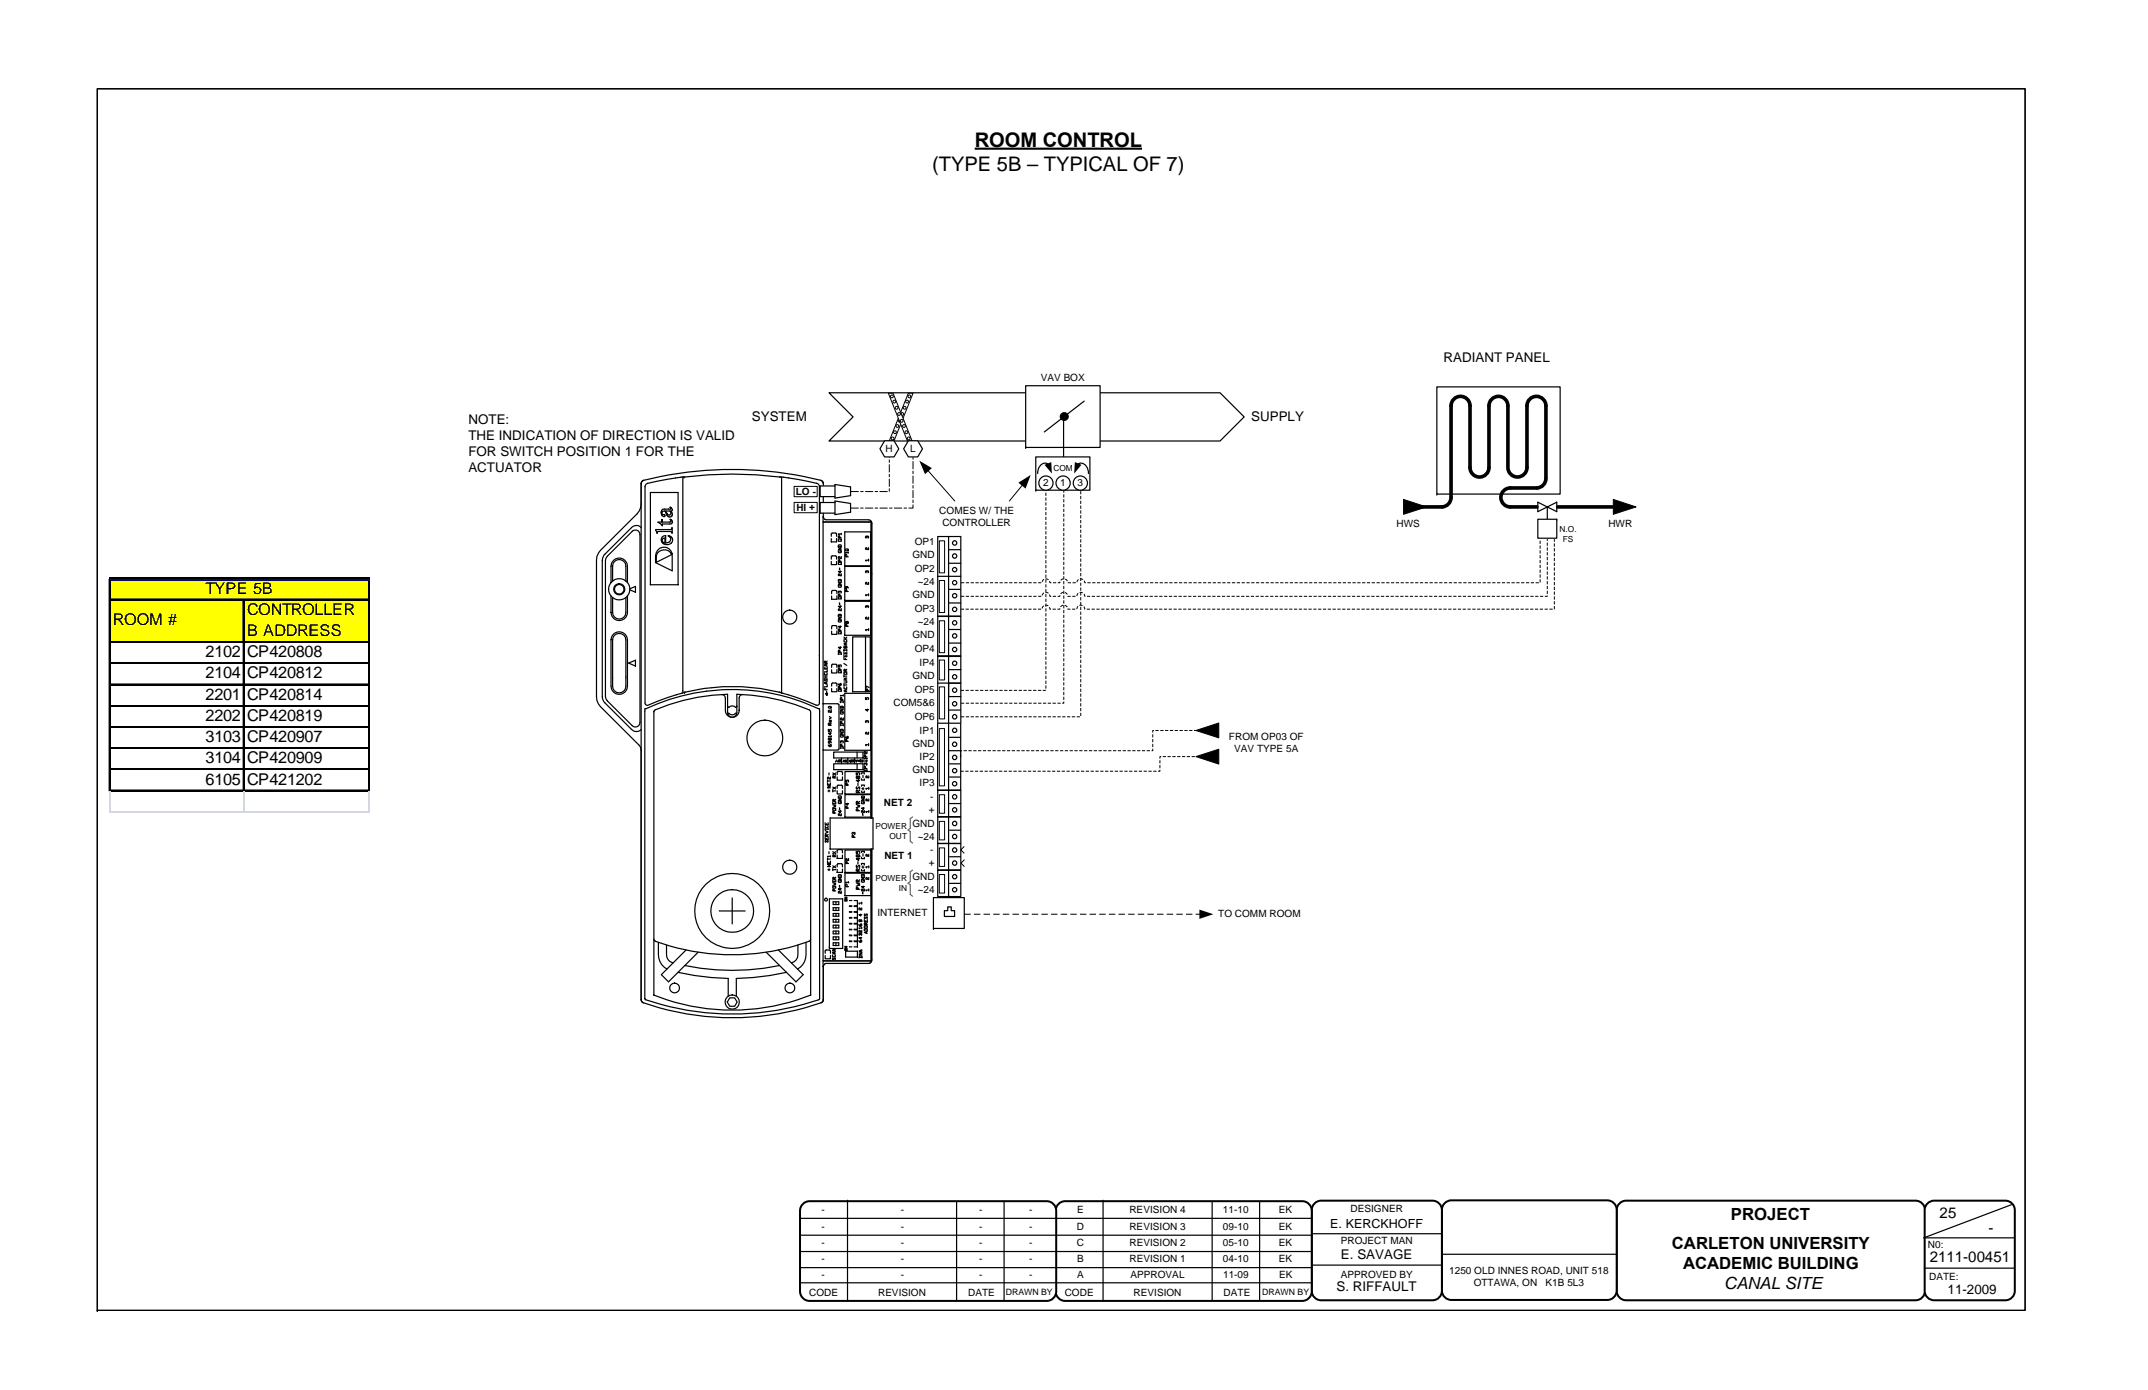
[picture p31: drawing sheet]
<svg xmlns="http://www.w3.org/2000/svg" width="432mm" height="279mm" viewBox="0 0 432 279" stroke-linecap="round" stroke-linejoin="round" font-family="sans-serif">
<defs><g id="words">
<g font-size="4">
<text x="195.9" y="29.5">ROOM CONTROL</text>
<text x="187.4" y="34.3">(TYPE 5B – TYPICAL OF 7)</text>
</g>
<g font-size="3.4">
<text x="348" y="245.1">PROJECT</text>
<text x="336.1" y="251">CARLETON UNIVERSITY</text>
<text x="338.3" y="255.1">ACADEMIC BUILDING</text>
<text x="346.6" y="259.1">CANAL SITE</text>
</g>
<g font-size="3.3">
<text x="41.3" y="119.3">TYPE 5B</text>
<text x="22.7" y="125.6">ROOM #</text>
<text x="49.7" y="123.6">CONTROLLER</text>
<text x="49.7" y="127.8">B ADDRESS</text>
<text x="41.3" y="132.1">2102 CP420808</text>
<text x="41.3" y="136.4">2104 CP420812</text>
<text x="41.3" y="140.7">2201 CP420814</text>
<text x="41.3" y="144.9">2202 CP420819</text>
<text x="41.3" y="149.2">3103 CP420907</text>
<text x="41.3" y="153.5">3104 CP420909</text>
<text x="41.3" y="157.7">6105 CP421202</text>
</g>
<g font-size="3">
<text x="389.9" y="244.8">25</text>
<text x="399.7" y="247.8">-</text>
<text x="387.9" y="253.8">2111-00451</text>
</g>
<g font-size="2.7">
<text x="290.2" y="72.9">RADIANT PANEL</text>
<text x="94.1" y="85.2">NOTE:</text>
<text x="94.1" y="88.5">THE INDICATION OF DIRECTION IS VALID</text>
<text x="151.2" y="84.6">SYSTEM</text>
<text x="251.5" y="84.6">SUPPLY</text>
<text x="94.1" y="91.7">FOR SWITCH POSITION 1 FOR THE</text>
<text x="94.1" y="94.9">ACTUATOR</text>
<text x="269.6" y="253.1">E. SAVAGE</text>
<text x="268.7" y="259.4">S. RIFFAULT</text>
<text x="391.5" y="260.1">11-2009</text>
</g>
<text font-size="2.5" x="267.4" y="246.8">E. KERCKHOFF</text>
<g font-size="2">
<text x="209.2" y="76.7">VAV BOX</text>
<text x="178" y="90.8">H</text>
<text x="183" y="90.8">L</text>
<text x="160" y="99.6">LO -</text>
<text x="209.7" y="97.7">2</text>
<text x="213.1" y="97.7">1</text>
<text x="216.6" y="97.7">3</text>
<text x="160.1" y="102.8">HI +</text>
<text x="188.8" y="103.4">COMES W/ THE</text>
<text x="189.4" y="105.8">CONTROLLER</text>
<text x="280.8" y="105.9">HWS</text>
<text x="323.3" y="105.9">HWR</text>
<text x="183.4" y="112.2">GND</text>
<text x="183.9" y="109.6">OP1</text>
<text x="183.9" y="115">OP2</text>
<text x="184.5" y="117.6">~24</text>
<text x="183.4" y="120.2">GND</text>
<text x="183.9" y="123">OP3</text>
<text x="184.5" y="125.7">~24</text>
<text x="183.4" y="128.3">GND</text>
<text x="183.9" y="131">OP4</text>
<text x="183.4" y="136.5">GND</text>
<text x="184.9" y="133.8">IP4</text>
<text x="179.6" y="142">COM5&amp;6</text>
<text x="183.9" y="139.2">OP5</text>
<text x="183.9" y="144.6">OP6</text>
<text x="184.9" y="147.6">IP1</text>
<text x="247.1" y="148.7">FROM OP03 OF</text>
<text x="183.4" y="150.2">GND</text>
<text x="183.4" y="155.4">GND</text>
<text x="184.9" y="152.8">IP2</text>
<text x="248.1" y="151.1">VAV TYPE 5A</text>
<text x="177.7" y="162">NET 2</text>
<text x="184.9" y="158.1">IP3</text>
<text x="187" y="160.8">-</text>
<text x="183.4" y="166.2">GND</text>
<text x="186.7" y="163.4">+</text>
<text x="177.8" y="172.7">NET 1</text>
<text x="184.5" y="168.8">~24</text>
<text x="187" y="171.5">-</text>
<text x="183.4" y="176.9">GND</text>
<text x="184.5" y="179.5">~24</text>
<text x="186.7" y="174.1">+</text>
<text x="176.4" y="184.1">INTERNET</text>
<text x="244.9" y="184.4">TO COMM ROOM</text>
<text x="165.1" y="243.9">-</text>
<text x="181.1" y="243.9">-</text>
<text x="196.9" y="243.9">-</text>
<text x="206.9" y="243.9">-</text>
<text x="216.5" y="243.9">E</text>
<text x="227" y="243.9">REVISION 4</text>
<text x="245.9" y="243.9">11-10</text>
<text x="257.1" y="243.9">EK</text>
<text x="271.5" y="243.6">DESIGNER</text>
<text x="165.1" y="250.5">-</text>
<text x="165.1" y="247.2">-</text>
<text x="181.1" y="250.5">-</text>
<text x="181.1" y="247.2">-</text>
<text x="196.9" y="250.5">-</text>
<text x="196.9" y="247.2">-</text>
<text x="206.9" y="250.5">-</text>
<text x="206.9" y="247.2">-</text>
<text x="216.5" y="250.5">C</text>
<text x="216.5" y="247.2">D</text>
<text x="227" y="247.2">REVISION 3</text>
<text x="227.1" y="250.5">REVISION 2</text>
<text x="245.9" y="250.5">05-10</text>
<text x="245.9" y="247.2">09-10</text>
<text x="257.1" y="250.5">EK</text>
<text x="257.1" y="247.2">EK</text>
<text x="269.5" y="250.1">PROJECT MAN</text>
<text x="387.5" y="250.9">N0:</text>
<text x="165.1" y="253.8">-</text>
<text x="165.1" y="256.9">-</text>
<text x="181.1" y="253.8">-</text>
<text x="181.1" y="256.9">-</text>
<text x="196.9" y="253.8">-</text>
<text x="196.9" y="256.9">-</text>
<text x="206.9" y="253.8">-</text>
<text x="206.9" y="256.9">-</text>
<text x="216.5" y="253.8">B</text>
<text x="216.5" y="256.9">A</text>
<text x="227.1" y="253.8">REVISION 1</text>
<text x="227.3" y="256.9">APPROVAL</text>
<text x="245.9" y="253.8">04-10</text>
<text x="245.9" y="256.9">11-09</text>
<text x="257.1" y="253.8">EK</text>
<text x="257.1" y="257">EK</text>
<text x="269.5" y="256.9">APPROVED BY</text>
<text x="291.3" y="256.1">1250 OLD INNES ROAD, UNIT 518</text>
<text x="387.8" y="257.3">DATE:</text>
<text x="162.7" y="260.5">CODE</text>
<text x="176.5" y="260.6">REVISION</text>
<text x="194.6" y="260.6">DATE</text>
<text x="214.1" y="260.5">CODE</text>
<text x="227.9" y="260.6">REVISION</text>
<text x="246" y="260.6">DATE</text>
<text x="296.2" y="258.5">OTTAWA, ON</text>
<text x="310.7" y="258.5">K1B 5L3</text>
</g>
<g font-size="1.8">
<text x="202.2" y="260.4">DRAWN BY</text>
<text x="253.7" y="260.4">DRAWN BY</text>
</g>
<g font-size="1.7">
<text x="211.8" y="94.7">COM</text>
<text x="313.5" y="107">N.O.</text>
<text x="314.1" y="109">FS</text>
<text x="176" y="166.5">POWER</text>
<text x="178.8" y="168.6">OUT</text>
<text x="176" y="177.2">POWER</text>
<text x="180.7" y="179.2">IN</text>
</g>
</g></defs>
<path d="M19.6 17.8h387.5v245.6h-387.5zM19.6 263.4h.1" fill="none" stroke="#000" stroke-width=".24"/>
<path d="M325.5 241.9l.9-.5 .5-.1h58.2a1.9 1.9 0 0 1 1.9 1.9v16.3a1.9 1.9 0 0 1-1.9 1.9h-58.2a1.9 1.9 0 0 1-1.9-1.9v-16.3l.1-.5z" fill-rule="evenodd" fill="#fff"/>
<path d="M325.5 241.9l.9-.5 .5-.1h58.2a1.9 1.9 0 0 1 1.9 1.9v16.3a1.9 1.9 0 0 1-1.9 1.9h-58.2a1.9 1.9 0 0 1-1.9-1.9v-16.3l.1-.5z" fill="none" stroke="#000" stroke-width=".4"/>
<path d="M387.5 241.9l.8-.5 .5-.1h14.3a1.9 1.9 0 0 1 1.9 1.9v16.3a1.9 1.9 0 0 1-1.9 1.9h-14.3a1.91 1.91 0 0 1-1.9-1.9v-16.3l.1-.5z" fill-rule="evenodd" fill="#fff"/>
<path d="M387.5 241.9l.8-.5 .5-.1h14.3a1.9 1.9 0 0 1 1.9 1.9v16.3a1.9 1.9 0 0 1-1.9 1.9h-14.3a1.91 1.91 0 0 1-1.9-1.9v-16.3l.1-.5z" fill="none" stroke="#000" stroke-width=".4"/>
<path d="M290.4 241.8l.9-.5h.5h31.3a1.9 1.9 0 0 1 1.9 1.9v16.2a1.9 1.9 0 0 1-1.9 1.9h-31.3a1.91 1.91 0 0 1-1.9-1.9v-16.2v-.5z" fill-rule="evenodd" fill="#fff"/>
<path d="M290.4 241.8l.9-.5h.5h31.3a1.9 1.9 0 0 1 1.9 1.9v16.2a1.9 1.9 0 0 1-1.9 1.9h-31.3a1.91 1.91 0 0 1-1.9-1.9v-16.2v-.5z" fill="none" stroke="#000" stroke-width=".4"/>
<path d="M264.2 241.9l.9-.5 .5-.1h22.4a1.9 1.9 0 0 1 1.9 1.9v16.3a1.9 1.9 0 0 1-1.9 1.9h-22.4a1.9 1.9 0 0 1-1.9-1.9v-16.3l.1-.5z" fill-rule="evenodd" fill="#fff"/>
<path d="M264.2 241.9l.9-.5 .5-.1h22.4a1.9 1.9 0 0 1 1.9 1.9v16.3a1.9 1.9 0 0 1-1.9 1.9h-22.4a1.9 1.9 0 0 1-1.9-1.9v-16.3l.1-.5z" fill="none" stroke="#000" stroke-width=".4"/>
<path d="M212.8 242l.8-.5 .5-.1h47.7a1.92 1.92 0 0 1 1.9 2v16.2a1.92 1.92 0 0 1-1.9 1.9h-47.7a1.92 1.92 0 0 1-1.9-1.9v-16.2l.1-.5z" fill-rule="evenodd" fill="#fff"/>
<path d="M212.8 242l.8-.5 .5-.1h47.7a1.92 1.92 0 0 1 1.9 2v16.2a1.92 1.92 0 0 1-1.9 1.9h-47.7a1.92 1.92 0 0 1-1.9-1.9v-16.2l.1-.5z" fill="none" stroke="#000" stroke-width=".4"/>
<g fill="none" stroke="#000" stroke-width=".24">
<path d="M212.2 251.6h51.5M212.2 248.3h51.6M212.2 244.9h51.6M212.2 257.9h51.5M212.2 254.8h51.5M221.7 241.3v20.2M243.7 241.6v19.8M253.2 241.4v20.1M264 254.3h25.8M264 248h25.8M289.9 252.1h35.2M386.8 254.9h18.1"/>
<path d="M404.4 242.1l-17.7 6.7h18.2"/>
</g>
<path d="M161.4 242l.8-.5 .5-.1h47.7a1.92 1.92 0 0 1 1.9 2v16.2a1.92 1.92 0 0 1-1.9 1.9h-47.7a1.93 1.93 0 0 1-1.9-1.9v-16.2l.1-.5z" fill-rule="evenodd" fill="#fff"/>
<path d="M161.4 242l.8-.5 .5-.1h47.7a1.92 1.92 0 0 1 1.9 2v16.2a1.92 1.92 0 0 1-1.9 1.9h-47.7a1.93 1.93 0 0 1-1.9-1.9v-16.2l.1-.5z" fill="none" stroke="#000" stroke-width=".4"/>
<g fill="none" stroke="#000" stroke-width=".24">
<path d="M188.5 174.9v5.2M188.5 174.9h4.6M190.7 174.9v5.3M190.9 177.6h2.2M193.1 175v5.2M188.5 180.2h4.6M160.8 251.6h51.5M160.8 248.3h51.6M160.8 244.9h51.6M160.8 257.9h51.6M160.8 254.8h51.5M170.4 241.3v20.2"/>
<path d="M192.3 241.6v19.8M201.8 241.4v20.1"/>
<circle cx="191.9" cy="178.8" r=".43"/>
<circle cx="191.9" cy="176.2" r=".43"/>
</g>
<path d="M188.8 175.8h1.1v3.7h-1.1z" fill="#fff"/>
<path d="M188.8 175.8h1.1v3.7h-1.1z" fill="none" stroke="#000" stroke-width=".2"/>
<g fill="none" stroke="#000" stroke-width=".24">
<path d="M188.5 131.9h4.6M188.5 145.5v13.3M188.5 158.8h4.6M190.7 145.5v13.3M190.7 150.9h2.4M190.9 153.5h2.2M190.9 156.2h2.2M190.9 148.2h2.2M193.1 145.5v13.2"/>
<circle cx="191.9" cy="146.8" r=".43"/>
<circle cx="191.9" cy="154.9" r=".43"/>
<circle cx="191.9" cy="152.3" r=".44"/>
<circle cx="191.9" cy="157.5" r=".43"/>
<circle cx="191.9" cy="149.6" r=".44"/>
</g>
<path d="M188.8 146.5h1.1v11.5h-1.1z" fill="#fff"/>
<path d="M188.8 146.5h1.1v11.5h-1.1z" fill="none" stroke="#000" stroke-width=".2"/>
<g fill="none" stroke="#000" stroke-width=".24">
<path d="M188.5 174.9h4.6M190.7 169.6v5.3M190.9 172.2h2.2M193.1 169.6h-4.6v5.2M193.1 169.7v5.1"/>
<circle cx="191.9" cy="173.5" r=".44"/>
<circle cx="191.9" cy="170.9" r=".44"/>
</g>
<path d="M188.8 170.4h1.1v3.8h-1.1z" fill="#fff"/>
<path d="M188.8 170.4h1.1v3.8h-1.1z" fill="none" stroke="#000" stroke-width=".2"/>
<g fill="none" stroke="#000" stroke-width=".24">
<path d="M188.5 169.5h4.6M188.5 164.2v5.3M188.5 164.2h4.6M190.7 164.2v5.3M190.9 166.9h2.2M193.1 164.3v5.2"/>
<circle cx="191.9" cy="165.5" r=".44"/>
<circle cx="191.9" cy="168.1" r=".44"/>
</g>
<path d="M188.8 165.1h1.1v3.7h-1.1z" fill="#fff"/>
<path d="M188.8 165.1h1.1v3.7h-1.1z" fill="none" stroke="#000" stroke-width=".2"/>
<g fill="none" stroke="#000" stroke-width=".24">
<path d="M190.7 158.9v5.3M193.1 158.9h-4.6v5.2M193.1 159v5.1M188.5 164.1h4.6M190.9 161.5h2.2"/>
<circle cx="191.9" cy="162.8" r=".44"/>
<circle cx="191.9" cy="160.2" r=".44"/>
</g>
<path d="M188.8 159.7h1.1v3.8h-1.1z" fill="#fff"/>
<path d="M188.8 159.7h1.1v3.8h-1.1z" fill="none" stroke="#000" stroke-width=".2"/>
<g fill="none" stroke="#000" stroke-width=".24">
<path d="M190.7 124v7.8M190.7 126.5h2.4M190.8 129.3h2.3M193.1 123.9l-4.6 .1v7.9h4.6M193.1 124v7.9"/>
<circle cx="191.9" cy="125.2" r=".44"/>
<circle cx="191.9" cy="127.8" r=".43"/>
<circle cx="191.9" cy="130.5" r=".44"/>
</g>
<path d="M188.8 124.8h1.1v6.4h-1.1z" fill="#fff"/>
<path d="M188.8 124.8h1.1v6.4h-1.1z" fill="none" stroke="#000" stroke-width=".2"/>
<g fill="none" stroke="#000" stroke-width=".24">
<path d="M188.5 115.9v7.9h4.6M188.5 115.8h4.6M190.7 115.9v7.9M190.7 118.5h2.4M193.1 115.9v7.9M190.8 121.2h2.3"/>
<circle cx="191.9" cy="119.8" r=".43"/>
<circle cx="191.9" cy="117.1" r=".43"/>
<circle cx="191.9" cy="122.5" r=".44"/>
</g>
<path d="M188.8 116.7h1.1v6.4h-1.1z" fill="#fff"/>
<path d="M188.8 116.7h1.1v6.4h-1.1z" fill="none" stroke="#000" stroke-width=".2"/>
<g fill="none" stroke="#000" stroke-width=".24">
<path d="M188.5 107.9v8M188.5 107.8h4.6M190.7 107.9v7.9M190.7 110.5h2.4M190.8 113.2h2.3M193.1 107.9v7.9"/>
<circle cx="191.9" cy="111.8" r=".44"/>
<circle cx="191.9" cy="109.1" r=".44"/>
<circle cx="191.9" cy="114.5" r=".43"/>
</g>
<path d="M188.8 108.7h1.1v6.4h-1.1z" fill="#fff"/>
<path d="M188.8 108.7h1.1v6.4h-1.1z" fill="none" stroke="#000" stroke-width=".2"/>
<path d="M183.5 164.2l-.5 .3v2l-.5 .3 .5 .4v1.9l.5 .4M183.5 174.9l-.5 .3v2l-.5 .3 .5 .3v2l.5 .3" fill="none" stroke="#666" stroke-width=".24"/>
<g fill="none" stroke="#000" stroke-width=".24">
<path d="M188.5 137.4v7.9M188.5 137.3h4.6M190.7 137.4v7.9M193.1 137.4v7.9M188.5 145.4h4.6M190.7 142.7h2.4M190.8 140h2.3"/>
<circle cx="191.9" cy="138.7" r=".44"/>
<circle cx="191.9" cy="141.5" r=".44"/>
<circle cx="191.9" cy="144.1" r=".44"/>
</g>
<path d="M188.8 138.1h1.1v6.4h-1.1z" fill="#fff"/>
<path d="M188.8 138.1h1.1v6.4h-1.1z" fill="none" stroke="#000" stroke-width=".2"/>
<g fill="none" stroke="#000" stroke-width=".24">
<path d="M188.5 131.9h4.6M190.7 132v7.9M190.7 137.3h2.4M190.8 134.6h2.3M193.1 132h-4.6v5.3M193.1 132v5.3"/>
<circle cx="191.9" cy="136" r=".43"/>
<circle cx="191.9" cy="133.3" r=".44"/>
</g>
<path d="M188.8 132.7h1.1v4h-1.1z" fill="#fff"/>
<path d="M188.8 132.7h1.1v4h-1.1z" fill="none" stroke="#000" stroke-width=".2"/>
<path d="M166.6 79h78.7l4.8 4.8-4.8 4.8h-78.7l4.9-4.8z" fill-rule="evenodd" fill="#fff"/>
<path d="M166.6 79h78.7l4.8 4.8-4.8 4.8h-78.7l4.9-4.8z" fill="none" stroke="#000" stroke-width=".24"/>
<path d="M206.2 77.5h14.9v12.4h-14.9z" fill="#fff"/>
<g fill="none" stroke="#000" stroke-width=".24">
<path d="M206.2 77.5h14.9v12.4h-14.9zM206.2 89.9h.1M213.8 83.7v8.1M218 80.6l-8.1 6.2"/>
<circle cx="213.9" cy="83.7" r=".78"/>
</g>
<circle cx="213.9" cy="83.7" r=".78" fill="#000"/>
<path d="M182.6 79.1h.9l-3.8 9.5h-.9z" fill-rule="evenodd" fill="#fff"/>
<path d="M182.6 79.1h.9l-3.8 9.5h-.9z" fill="none" stroke="#000" stroke-width=".2"/>
<circle cx="179.4" cy="88.1" r=".29" fill="#fff"/>
<circle cx="179.4" cy="88.1" r=".29" fill="none" stroke="#000" stroke-width=".2"/>
<circle cx="179.9" cy="86.9" r=".29" fill="#fff"/>
<circle cx="179.9" cy="86.9" r=".29" fill="none" stroke="#000" stroke-width=".2"/>
<circle cx="180.4" cy="85.6" r=".29" fill="#fff"/>
<circle cx="180.4" cy="85.6" r=".29" fill="none" stroke="#000" stroke-width=".2"/>
<circle cx="180.9" cy="84.6" r=".29" fill="#fff"/>
<circle cx="180.9" cy="84.6" r=".29" fill="none" stroke="#000" stroke-width=".2"/>
<circle cx="181.4" cy="83.2" r=".28" fill="#fff"/>
<circle cx="181.4" cy="83.2" r=".28" fill="none" stroke="#000" stroke-width=".2"/>
<circle cx="181.9" cy="82" r=".29" fill="#fff"/>
<circle cx="181.9" cy="82" r=".29" fill="none" stroke="#000" stroke-width=".2"/>
<circle cx="182.3" cy="80.7" r=".29" fill="#fff"/>
<circle cx="182.3" cy="80.7" r=".29" fill="none" stroke="#000" stroke-width=".2"/>
<circle cx="182.8" cy="79.7" r=".29" fill="#fff"/>
<circle cx="182.8" cy="79.7" r=".29" fill="none" stroke="#000" stroke-width=".2"/>
<path d="M178.6 79.1h.9l3.8 9.5h-.9z" fill-rule="evenodd" fill="#fff"/>
<path d="M178.6 79.1h.9l3.8 9.5h-.9z" fill="none" stroke="#000" stroke-width=".2"/>
<circle cx="182.7" cy="88.1" r=".29" fill="#fff"/>
<circle cx="182.7" cy="88.1" r=".29" fill="none" stroke="#000" stroke-width=".2"/>
<circle cx="182.2" cy="86.9" r=".29" fill="#fff"/>
<circle cx="182.2" cy="86.9" r=".29" fill="none" stroke="#000" stroke-width=".2"/>
<circle cx="181.7" cy="85.6" r=".29" fill="#fff"/>
<circle cx="181.7" cy="85.6" r=".29" fill="none" stroke="#000" stroke-width=".2"/>
<circle cx="181.3" cy="84.6" r=".29" fill="#fff"/>
<circle cx="181.3" cy="84.6" r=".29" fill="none" stroke="#000" stroke-width=".2"/>
<circle cx="180.7" cy="83.2" r=".29" fill="#fff"/>
<circle cx="180.7" cy="83.2" r=".29" fill="none" stroke="#000" stroke-width=".2"/>
<circle cx="180.2" cy="82" r=".29" fill="#fff"/>
<circle cx="180.2" cy="82" r=".29" fill="none" stroke="#000" stroke-width=".2"/>
<circle cx="179.8" cy="80.7" r=".29" fill="#fff"/>
<circle cx="179.8" cy="80.7" r=".29" fill="none" stroke="#000" stroke-width=".2"/>
<circle cx="179.3" cy="79.7" r=".29" fill="#fff"/>
<circle cx="179.3" cy="79.7" r=".29" fill="none" stroke="#000" stroke-width=".2"/>
<path d="M177.8 88.6h1.9l1 1.6-1 1.6h-1.9l-.9-1.6z" fill-rule="evenodd" fill="#fff"/>
<path d="M177.8 88.6h1.9l1 1.6-1 1.6h-1.9l-.9-1.6z" fill="none" stroke="#000" stroke-width=".24"/>
<path d="M182.6 88.6h1.9l.9 1.6-.9 1.6h-1.9l-.9-1.6z" fill-rule="evenodd" fill="#fff"/>
<path d="M182.6 88.6h1.9l.9 1.6-.9 1.6h-1.9l-.9-1.6z" fill="none" stroke="#000" stroke-width=".24"/>
<path d="M193.1 138.8h17.1v-40.3M193.2 141.4h20.6v-42.9M193.2 144.1h24.1v-45.6" fill="none" stroke="#000" stroke-width=".2" stroke-dasharray=".6 .3" stroke-linecap="butt"/>
<path d="M193.1 170.8l.7-.7M193.1 170.8l.7 .7M193.2 173.5l.7 .7M193.2 173.5l.7-.7" fill="none" stroke="#000" stroke-width=".2" stroke-dasharray="1.3 .6" stroke-linecap="butt"/>
<path d="M208.2 91.8h10.9v6.7h-10.9z" fill="#fff"/>
<path d="M208.2 91.8h10.9v6.7h-10.9zM208.2 98.5h.1" fill="none" stroke="#000" stroke-width=".24"/>
<circle cx="213.7" cy="97.1" r="1.43" fill="#fff"/>
<circle cx="213.7" cy="97.1" r="1.43" fill="none" stroke="#000" stroke-width=".24"/>
<circle cx="210.3" cy="97.1" r="1.43" fill="#fff"/>
<circle cx="210.3" cy="97.1" r="1.43" fill="none" stroke="#000" stroke-width=".24"/>
<circle cx="217.2" cy="97.1" r="1.43" fill="#fff"/>
<g fill="none" stroke="#000" stroke-width=".24">
<path d="M128.9 97.2v103.7M129.4 96.5l-.4 .3-.1 .4M129.4 96.5a73.6 73.6 0 0 1 35.6 0M129.7 97.8v43.5l.1 .4h.5a46.2 46.2 0 0 1 7.1-2.4l.2-.1M135.8 96.1l-5.6 1.1-.3 .1-.2 .5M136.9 95.9l-1.1 .2M137.3 95.9v43.4M137.5 95.9h.1M137.5 95.9a79.6 79.6 0 0 1 19.2 0h.2M137.5 95.9h-.6M156.9 95.9h.1M156.9 95.9h.6"/>
<path d="M157.1 95.9v43.4M157.5 95.9l1.1 .2M158.6 96.1l5.6 1 .4 .3 .1 .4M164.7 97.8v34M165 96.5l.4 .3 .1 .4M165.5 97.2v.4M165.5 99.8v1M210.7 93.3a1.23 1.23 0 0 0-1.9 .9l-.2 1M216.7 93.3a1.41 1.41 0 0 1 2.1 1.4v.5M121.6 111.4l-.3 .4-.2 .9v27.5l.5 1.1 5.3 5.3a1.35 1.35 0 0 0 2 .1M121.7 112.7l.4-.9 5-5a.91 .91 0 0 1 1-.2 .91 .91 0 0 1 .6 .8v37.8a.91 .91 0 0 1-.6 .9 .91 .91 0 0 1-1-.2l-5-5M121.7 112.8v27.1l.4 1"/>
<path d="M122.8 119.8v3.3M122.8 117.1v-3.3a1.65 1.65 0 0 1 1.7-1.6 1.65 1.65 0 0 1 1.6 1.6v3.3M123.1 116.8a2.07 2.07 0 0 1 2.7 0M124.5 117.3a1.13 1.13 0 0 1 1 1.6 1.13 1.13 0 0 1-1.8 .3 1.12 1.12 0 0 1-.3-1.2 1.12 1.12 0 0 1 1.1-.7M125.8 116.8v-3a1.33 1.33 0 0 0-1.3-1.3 1.33 1.33 0 0 0-1.4 1.3v3M125.8 116.8a2.13 2.13 0 0 1 .3 3.1 2.13 2.13 0 0 1-3.2 0 2.13 2.13 0 0 1 .2-3.1M126.1 119.8v3.3M126.6 118.5l1.1 .5M126.6 118.4l1.1-.5v1.1M128.9 106a1.31 1.31 0 0 0-2 .1l-5.3 5.3M128.9 101.3l-.1 .7-.7 1.3-7.4 7.3-.7 1.3-.1 28.2 .1 .7 .7 1.2 7.8 7.8 .4 1M132.9 103a.52 .52 0 0 0 .2 .6 .52 .52 0 0 0 .6 .1l-.1-.2"/>
<path d="M133.2 109.2l.9 .3 .8-.3M133.4 109h-.2a.48 .48 0 0 1 0-.6 .48 .48 0 0 1 .5-.2v.9h-.4M133.8 107.7v1.4a.75 .75 0 0 0 .9-.3 .75 .75 0 0 0-.2-1l-.2-.1M133.8 107.7a.85 .85 0 0 0-.8 .5 .85 .85 0 0 0 .2 1M133.8 103l.3 .7M133.8 103l-.1-.3a.45 .45 0 0 0-.5 .1 .45 .45 0 0 0-.1 .5l.5 .2M133.9 102.7h.8a.42 .42 0 0 1 .1 .7 .42 .42 0 0 1-.7-.1zM134.1 103.6l.2 .3M134.4 107.7h-.1M134.4 107.7l.5 .2 .3 .4v.5l-.3 .4M134.9 102.3l-.2-.3h.1a.38 .38 0 0 1 .4 .3 .38 .38 0 0 1-.4 .4l.2 .2M134.9 102.3h-1.3a.59 .59 0 0 0-.7 .8"/>
<path d="M134.9 111.3l.1 .2-3.1 1.5a2.06 2.06 0 0 1 1-2.4 1.59 1.59 0 0 1 2 .7M134.9 106.4l.2-.3v1l-.2-.3M134.9 106.4h-3.1l.3 .8 .2-.4 2.6 .1M135 104.5l-.3-.1 .2 .4-.2 .1h-1.5v-.5h-.2v.5l-.7 .1 .8 .6M135 102.9a.56 .56 0 0 1 .1 .8 .56 .56 0 0 1-.8 .1M135 104.5l.2 .4M135.1 111.3a1.69 1.69 0 0 0-1.8-1.3 1.69 1.69 0 0 0-1.5 1.7v1.4l3.3 1.6v-3.4M135.2 104.9a.46 .46 0 0 1-.6 .4h-1.4v.4l-.1-.1M136.3 117.5v-18.5h-5.6v18.5h5.6M165.5 103.9v90.4M165.5 103.8l.1 .4 .4 .3h8.6a.72 .72 0 0 1 .7 .7v59.2M165.5 103.2v.7"/>
<path d="M167.1 112.9v.6h1.1v-.6M167.1 112.4v-.5l.2-.2h.7l.2 .2v.5M167.1 107.3l.2-.2h.7l.2 .2M167.1 107.3v.5M167.2 119.8v.6M167.2 119.3v-.4l.1-.2h.7l.2 .2v.4M167.9 100.7l3.1 .5v1.8l-3.1 .4zM167.9 101h-3v.9v1.2h3M168.2 108.2v.7h-1.1v-.6M168.2 107.3v.5M168.2 119.8v.7M168.5 117.1h.6l-.6 .4h.6"/>
<path d="M168.5 116.9l.1-.4h.4l.1 .4M168.5 117.6l.1 .4h.4l.1-.4-.3 .2M168.5 116.8h.6M168.5 120h.6v.4h-.6zM168.5 113.1h.6v.4h-.6zM168.5 108.4h.6v.4h-.6zM168.5 110.1h.6l-.6 .4h.6M168.5 109.9l.1-.4h.4l.1 .4M168.5 110.7l.1 .4h.4l.1-.4-.3 .1M168.5 109.8h.6M168.7 114.2l.1 .4M168.8 119l-.1-.2-.2 .1 .1 .3"/>
<path d="M168.8 119.8v-.3l-.2-.1-.1 .4h.6M168.8 112.9v-.3l-.2-.1-.1 .4h.6M168.8 108.1v-.3l-.2-.1-.1 .4h.6M168.8 118.9h.3l-.1 .3M168.9 114.8v.3l-.4-.2h.6M169.1 115.3v.4h-.2l-.2-.3h-.2l.1 .3M169.1 111.9v.4h-.2l-.2-.4-.2 .1 .1 .3M169.1 107.3h-.6l.1 .2M169.1 107.2v.3M169.1 113.4v.1M169.8 106.9h5.2v6.8h-5.2zM170.2 111.9v-.4l-.2-.1-.1 .5h.6"/>
<path d="M170.2 118.9v-.3l-.2-.1-.1 .4h.6M170.2 117.9v.3l-.2 .1v-.4h.3l.2 .3M170.5 111.1h-.6l.1 .1M170.5 110.6l-.1-.3h-.4l-.1 .2 .1 .2h.4l.1-.1M170.5 110.9v.3M174.3 114.9l-.1-.2-.2 .2 .1 .2M174.3 107.9l-.1-.1-.2 .1 .1 .3M174.3 114.9l.1-.2 .2 .2-.1 .2M174.3 107.9l.1-.1 .2 .1-.1 .3M174.6 119.6h-.6l.1 .2M174.6 117.1v.4h-.2l-.2-.4-.2 .1 .1 .3M174.6 112.6h-.6l.1 .2"/>
<path d="M174.6 110.1v.4l-.3-.1-.1-.3-.2 .1 .1 .3M174.6 112.4v.4M174.6 119.4v.4M175.1 104.9h-9.6M175.1 104.9v59.5M123.1 120.1v3M123.1 128.6v.1a1.33 1.33 0 0 1 1.4-1.4 1.33 1.33 0 0 1 1.3 1.4M123.2 127.6a1.65 1.65 0 0 1 1.8-.5 1.65 1.65 0 0 1 1.1 1.6v7.9a2.42 2.42 0 0 1-.8 2.8 1.64 1.64 0 0 1-2.5-1.5v-9.3zM125.8 123.1a1.33 1.33 0 0 1-1.3 1.3 1.33 1.33 0 0 1-1.4-1.3M125.8 128.6v9.3a1.33 1.33 0 0 1-1.3 1.4 1.33 1.33 0 0 1-1.4-1.4v-9.2M125.8 120.1v3M126.1 123.1a1.65 1.65 0 0 1-1.6 1.6 1.65 1.65 0 0 1-1.7-1.6"/>
<path d="M127.7 132.7l-1.3 .6 1.3 .6v-1.2M137.2 138.9h.1M137.6 139.2h.1M137.6 139.1a39.9 39.9 0 0 1 19.2 0v.1M142 138.9a41.4 41.4 0 0 1 22.7 3.6l.1 .5M142 138.9a41.3 41.3 0 0 0-12.1 3.6h-.3v.5v57.8l.2 .1M149.3 139.6l-.4 .1-.3 .6v2.5a1.39 1.39 0 0 1-1.4 1.4 1.39 1.39 0 0 1-1.4-1.4v-2.5l-.1-.4-.6-.3M156.8 139.1v.1M164.7 131.8v9.5a.45 .45 0 0 1-.6 .4 43 43 0 0 0-7.1-2.4l-.2-.1M165.7 136.3h.6M165.7 134.1v.4h.6v-.4M165.7 135.9h.6"/>
<path d="M165.7 138.2v.4h.6M165.8 136.5l-.1 .3 .1 .1 .4-.4v.4M165.8 135.2l-.1 .1 .1 .3h.4v-.4M166 139.4h.3l-.1 .4M166 139.4l.2 .4M166 133.3v-.3l-.2-.1-.1 .4h.6M166 134.3v.2M166 135.9v.4M166 138.4v.2M166.1 139.4l.1 .4M166.1 133.5v.4M166.1 137.1v.4"/>
<path d="M166.2 138.9v.9M166.2 139.4v.4M166.3 139.4l-.1 .4M166.3 133.5l-.6 .2 .6 .2M166.3 132.9l-.3 .3M166.3 134.6v.4h-.6M166.3 137.1l-.6 .2 .6 .2M166.3 137.6v.4h-.6M167.2 137.5v.4M167.2 137.5l.1-.2h.7l.2 .2M167.2 126.4v-.5l.1-.2 .7 .1 .2 .1v.5M167.2 133.7v.5"/>
<path d="M167.2 133.7l.1-.2h.7l.2 .2M168.2 137.5v.4M168.2 138.4v.6h-1v-.6M168.2 120.4l-1 .1M168.2 126.9v.6h-1v-.6M168.2 134.6v.7h-1v-.7M168.2 133.7v.5M168.5 124.1h.6l-.6 .4h.6M168.5 123.8l.1-.3h.4l.1 .4M168.5 124.6l.1 .4 .5-.1v-.2l-.3 .1M168.5 123.8h.6M168.5 138.6h.6v.3h-.6z"/>
<path d="M168.5 134.8h.6v.4h-.6zM168.5 137.5l.2 .3h.3l.1-.3-.2-.1-.1 .4M168.5 133.6v.4h.2l.1-.4h.2l.1 .2-.1 .2M168.5 127h.6v.4h-.6zM168.5 131.3v.3M168.7 121.2l.1 .4M168.8 138.3v-.3l-.2-.1-.1 .4h.6M168.8 134.6v-.3l-.2-.1-.1 .4h.6M168.8 131.1v-.3l-.2-.1-.1 .4h.6M168.8 126.8v-.3l-.2-.1-.1 .4h.6M168.9 121.8v.4l-.4-.3h.6M168.9 130v.5l-.4-.4h.6"/>
<path d="M168.9 125.8v.4l-.4-.3h.6M169.1 122.3v.4h-.2l-.2-.3h-.2l.1 .3M169.1 135.2h.1M169.1 138.9h.1M169.1 131.3v.3M169.1 131.4l-.6 .1M169.5 139.8h-.6l.1 .1M169.5 139.7v.2M169.7 128.4l.5 .1M169.7 128.1l.2 .3M169.7 135.1h.5v.4h-.5zM169.7 133.3l.5 .5"/>
<path d="M169.7 132.2v.4h.5M169.7 131.6v.4h.5v-.4M169.7 131v.4h.5v-.4M169.7 130.8v-.4h.4l.1 .4M169.7 136.9l.5 .1-.1 .3h-.4M169.7 135.9h.5M169.7 135.7v.4M169.7 137.5v.4M169.7 130.7h.5M169.7 128.6v.5h.4v-.4M169.7 138.1v.4h.4v-.4M169.8 120.7v-6.8h5.2v6.8h-.3"/>
<path d="M169.8 120.9h5.2v6.8h-5.2zM169.8 139.3h5.2v11.5h-5.2zM169.9 134.9v-.3l-.2-.1v.4h.5M169.9 130.1l.2-.3 .1 .4M169.9 129.9l-.2-.1v.4M169.9 131.2v.2M169.9 131.8v.2M169.9 132.4v.2M170 129.2v.4M170 136.3v.4M170 138.6v.4M170.2 128.1l-.3 .3"/>
<path d="M170.2 136.3l-.5 .2 .5 .2M170.2 129.2l-.5 .2 .5 .2M170.2 135.5h.1M170.2 134.5l-.3 .3M170.2 137.7h-.5M170.2 130.1h-.5M170.2 138.6l-.5 .3 .5 .1M170.2 125.9v-.3l-.2-.1-.1 .4h.6M170.2 125l.2-.1 .1 .3-.2 .1-.3-.4-.1 .3 .2 .1 .1-.1M171.4 139v-11h3.5v11M174 128v11M174.3 121.9l-.1-.1-.2 .1 .1 .2"/>
<path d="M174.3 121.9l.1-.1 .2 .1-.1 .2M174.4 138.9v-.3l-.2-.1-.1 .4h.6M174.6 126.6h-.6l.1 .2M174.6 124.1v.4h-.2l-.2-.4-.2 .1 .1 .3M174.6 126.4v.4M174.7 138.2l-.6-.3v.4M174.7 120.9h.3M174.9 139h-3.5M175 120.7h-5.2M146.3 142l.2 .2a.9 .9 0 0 1 1.4 0l.2-.2M146.3 142v-2.4a39.8 39.8 0 0 0-14.6 3.1l-.3 .4M146.3 142v1.5"/>
<path d="M146.3 143.6l.2-.2a.87 .87 0 0 0 1.4 0l.2 .2M146.3 143.5a.92 .92 0 0 0 .9 .7 .92 .92 0 0 0 .9-.7M148.1 142v-2.4a38.1 38.1 0 0 1 14.8 3.2l.1 57.2a42.5 42.5 0 0 1-31.6 0v-56.9M148.1 142v1.6M164.8 142.9v57.9l-.2 .2M165.5 141.5h2.9l.3 .2v8.8l-.3 .3-2.9-.1M165.5 141.5h.1M165.5 150.7v.1M166.3 158h.6l-.6 .4h.6M166.3 157.4v.4h.6v-.4M166.3 156.8v.4M166.4 159h.4"/>
<path d="M166.5 146.6v.5h.2l.1-.5 .3 .1-.1 .4M166.5 149.7l.2 .4h.3v-.5l-.2 .1v.4M166.6 142h.4l.1 .2-.1 .1h-.4l-.1-.1zM166.6 155.4v.4M166.6 158.8v.4M166.6 157.6v.2M166.7 144l.4 .3-.4 .2M166.8 145.8v-.3l-.2-.2-.1 .5h.6M166.8 149l-.1 .4-.2-.1 .1-.3h.3l.2 .3M166.8 148.5l.2-.2 .1 .4-.2 .1-.3-.5-.1 .4h.3M166.9 147.3v.4l-.4-.3h.6M166.9 156.2v.4h-.2l-.2-.4-.2 .1 .1 .3"/>
<path d="M166.9 157h-.6M167 142.5l.1 .1M167.1 144.8l-.1 .3h-.2l-.1-.3 .1-.1 .1 .1v.3M167.1 142.7v.5l-.3-.1-.1-.3-.2 .1 .1 .3M167.1 145.3l-.3 .4M167.1 148h-.6l.1 .1M167.1 147.9v.2M167.4 155.4l.6 .4M167.4 158.2l.6 .4M167.4 158.8v.4M167.4 159h.6M167.6 152.3l5.9 .1"/>
<path d="M167.6 153.5h5.9v1.2h-5.9zM167.7 156.4v-.3l-.2-.1-.1 .4h.6M168 153.2l.2-.4 .2 .4M168 156l-.3 .3M168 155.4l-.6 .4M168 158.2l-.6 .4M168.3 155.2v.5M168.3 158.9v.7h1.1v-.7M168.6 152.8h.2l-.1 .4-.1-.1zM168.9 152.8h.2M168.9 147.2h.6l-.6 .4h.6M168.9 147l.1-.4h.4l.1 .4"/>
<path d="M168.9 147.8l.1 .4h.4l.1-.4-.3 .1M168.9 146.9h.6M168.9 142.5h.6l-.6 .4h.6M168.9 142.3l.1-.3h.4l.1 .3M168.9 143.1l.1 .4h.4l.1-.4-.3 .1M168.9 142.2h.6M168.9 140.9v.3M168.9 150.2v.3M168.9 150.3h.6M168.9 141.1h.6M168.9 145.6v.3M169 152.8l.1 .3"/>
<path d="M169.2 152.4v1.1M169.2 155.1l-.7-.1-.2 .2M169.2 155l.2 .2M169.2 157.8h-.7l-.2 .2v.5M169.2 157.8l.2 .2v.5M169.2 149.1l-.1-.2-.2 .1 .1 .4M169.2 150v-.3l-.2-.1-.1 .4h.6M169.2 140.7v-.4l-.2-.1-.1 .5h.6M169.2 149l.1-.1 .2 .1-.1 .4M169.2 145.4v-.3l-.2-.1-.1 .4h.6M169.4 155.2v.5M169.4 156.2v.6h-1.1v-.6"/>
<path d="M169.5 153.2l.2-.4 .1 .4M169.5 140.9v.3M169.5 150.2v.3M169.5 144.3v.5h-.2l-.2-.5-.2 .1 .1 .4M169.5 145.6v.3M169.5 145.8h-.6M169.9 155.1h5.2v4.5h-5.2zM169.9 159.7h5.2v4.6h-5.2zM169.9 148.1l.2 .3h.3v-.4l-.2 .1v.3M170 156.8v.4h.2l.1-.4 .3 .1-.1 .3M170.2 152.8h-.3l.3 .4h-.3M170.2 149v-.3l-.2-.1-.1 .4h.6"/>
<path d="M170.3 157.8v-.3l-.2-.1-.1 .4h.6M170.4 152.4v1.1M170.6 152.8l.3 .2M170.9 152.8v.4M170.9 153l-.3 .2M171.1 152.8h.3l-.1 .4-.2-.1zM171.5 152.8h.2M171.6 152.8v.4l.1-.1M171.8 152.4v1.1M172 152.8l.2 .4 .1-.4M172 152.9h.3M172.1 155.3v.5h.3l.1-.5 .3 .1-.1 .4"/>
<path d="M172.2 158.1l-.1 .2 .1 .3 .5-.4 .1 .1-.1 .3M172.3 151.2v1.2M172.3 153.5v1.2M172.4 152.8v.2h.2M172.5 159.3v-.3l-.3-.2-.1 .5h.7M172.5 156.1l.1-.1 .2 .1v.3l-.2 .1-.1-.4-.3-.1-.1 .4 .1 .1 .3-.1M172.5 157.4v.5M172.6 156.7v.5l-.5-.4h.7M172.6 152.9l.1 .1M172.7 152.8v.2M172.8 158.8l-.3 .4M173 152.8h.1l-.1 .4-.1-.1z"/>
<path d="M173.2 156.5v.3h.6v-.2M173.2 158v-.2h.6v.2M173.2 155.6v-.3h.6v.3M173.2 152.8h.3l-.1 .2h-.2l.1 .2 .2-.1M173.3 158.5h.4M173.5 155.8v.5M173.5 158.3v.5M173.5 152.3v-1.1h-5.9v1.2M173.7 153h.2M173.7 154.7v.2M173.7 152.4v.2M173.8 159v.3h-.6v-.3"/>
<path d="M174 153.6l-.2-.2v.4M174 154.5v-.3l-.2-.1-.1 .4h.6M174 153.5l.1-.1 .2 .1-.1 .3M174 152.1v-.3l-.2-.1-.1 .4h.6M174 140.2v.4h.2l.1-.4 .3 .1-.1 .3M174.1 152.8v.4l.2-.3h-.2M174.3 154.7v.2M174.3 154.8h-.6M174.3 151v.5l-.3-.1-.1-.4-.2 .1 .1 .4M174.3 152.4v.2M174.3 152.5h-.6M174.3 145.1l-.1-.2h-.2l.1 .3"/>
<path d="M174.3 144.9h.3l-.1 .3M174.4 142.5v.4l-.4-.3h.6M174.6 149.7h-.6l.1 .2M174.6 147.2v.4h-.2l-.2-.4-.2 .1 .1 .3M174.6 149.5v.4M174.6 158.5h-.5l.1 .2M174.6 156v.4h-.1l-.3-.4-.1 .1 .1 .3M174.6 158.3v.4M147.2 175.6a7.5 7.5 0 0 1 6.6 11.2 7.5 7.5 0 0 1-13 .3 7.5 7.5 0 0 1 6.4-11.5M147.2 178.8a4.3 4.3 0 0 1 3.8 6.3 4.3 4.3 0 0 1-7.5 .2 4.3 4.3 0 0 1 3.7-6.5M158.7 172.9a1.42 1.42 0 0 1 1.4 1.2 1.42 1.42 0 0 1-.9 1.6 1.41 1.41 0 0 1-1.8-1.2 1.41 1.41 0 0 1 1.3-1.6M165.9 165.4v.4h.6v-.4"/>
<path d="M165.9 166.9l.6 .3-.6 .3M165.9 166.5v.3M165.9 168.3v.4h.6v-.4M166 166v.4h.4l.1-.1-.1-.3M166 168.9v.4l.4-.4 .1 .1-.1 .3M166.2 165.6v.2M166.2 168.1v-.3l-.2-.1-.1 .4h.6M166.2 168.5v.2M166.3 173.7l.6 .1-.6 .4h.6M166.3 173.1v.4h.6v-.4M166.3 172.4v.5M166.4 174.8h.4"/>
<path d="M166.5 166.5v.3M166.5 166.6l-.6 .1M166.5 167.7l-.3 .3M166.6 171.2v.4M166.6 174.6v.4M166.6 173.3v.2M166.9 164.4h8.6M166.9 172.1h-.6l.1 .2M166.9 172v.3M166.9 172.7h-.6M167.4 178.2h.6v.3h-.6zM167.4 162.5h.6v.4h-.6z"/>
<path d="M167.4 176.9v.3h.6v-.3M167.4 161.2v.4h.6v-.4M167.4 177.4l.6 .2-.3 .1 .3 .1-.6 .2M167.4 161.8l.6 .2-.3 .1h.3l-.6 .2M167.4 174l.6 .4M167.4 171.2l.6 .4M167.4 174.6v.4M167.7 179.1v-.3l-.2-.1-.1 .4h.6M167.7 176.7v-.3h-.3v.3h.6M167.7 163.4v-.3l-.2-.1-.1 .4h.6M167.7 161v-.2l-.2-.1-.1 .3h.6M167.7 161.4v.2"/>
<path d="M167.7 177.1v.1M167.7 172.2v-.3l-.2-.1-.1 .4h.6M168 162.9h.1M168 176.3l-.3 .3M168 160.7l-.3 .3M168 171.8l-.3 .3M168 174.8h-.6M168 174l-.6 .4M168 171.2l-.6 .4M168.3 173.8l.2-.2h.7l.2 .2M168.3 173.8v.4M168.3 170.9v.5"/>
<path d="M168.3 171l.2-.2h.7l.2 .2M168.5 176.4h.6l-.6 .4h.6M168.5 176.2l.1-.4h.4l.1 .4M168.5 177l.1 .4 .5-.1v-.3l-.3 .1M168.5 176.1h.6M168.5 160.5h.6l-.6 .5h.6M168.5 160.4l.1-.4h.4l.1 .4M168.5 161.1l.1 .4 .5-.1v-.3l-.3 .1M168.5 160.3h.6M168.7 178l.1 .4M168.7 162.4l.1 .4M168.9 178.6v.4l-.4-.3 .6-.1"/>
<path d="M168.9 163v.4l-.4-.3 .6-.1M169.1 179.1v.5h-.2l-.2-.4-.2 .1 .1 .3M169.1 163.6v.4h-.2l-.3-.4-.1 .1 .1 .3M169.4 174.7v.7h-1.1v-.7M169.4 173.8v.4M169.4 171.9v.7h-1.1v-.7M169.4 170.9v.5M169.9 170.9h5.2v4.5h-5.2zM169.9 175.5h5.2v4.5h-5.2zM170.3 173.5v-.2l-.2-.1-.1 .4h.6M170.3 162.4v-.2l-.2-.1-.1 .3h.6M170.3 178.2v-.4l-.2-.1-.1 .5h.6"/>
<path d="M170.4 161.5v.3l-.4-.2 .6-.1M170.6 172.6v.4l-.3-.1-.1-.3-.2 .1 .1 .3M170.6 177.3l-.6 .1 .1 .1M170.6 177.2v.3M171.6 167.5l-.2-.2-.1 .1 .1 .3M171.6 168.3v-.3l-.2-.1-.1 .4h.6M171.6 167.4l.1-.1 .2 .1-.1 .3M172.1 171.1v.5h.3l.1-.5 .3 .1-.1 .4M172.1 177.5l.7 .2-.3 .1 .3 .1-.7 .2M172.1 161.7l.7 .2-.3 .1 .3 .1-.7 .2M172.2 173.9l-.1 .1 .1 .4 .5-.5 .1 .1-.1 .4M172.5 175.1v-.3l-.3-.2-.1 .5h.7"/>
<path d="M172.5 171.9l.2-.1 .1 .3-.2 .2-.2-.5-.3 .1 .1 .4 .3-.2M172.5 173.2v.5M172.5 178.7v-.3l-.3-.1-.1 .5h.7M172.5 177.3v-.3l-.3-.1-.1 .4h.7M172.5 163v-.3l-.3-.1-.1 .4h.7M172.5 161.5v-.3l-.3-.1-.1 .4h.7M172.6 172.5v.5l-.5-.4h.7M172.8 174.6l-.3 .4M172.8 176.8l-.3 .4M172.8 161.1l-.3 .3M173.2 174.8v.2h.6v-.2M173.2 172.3v.3h.6v-.3"/>
<path d="M173.2 176.3l.6 .1-.6 .3h.6M173.2 176.1l.1-.3h.4l.1 .3M173.2 176.9l.1 .4h.4l.1-.4-.3 .1M173.2 160.6h.6l-.6 .4h.6M173.2 160.4l.1-.4h.4l.1 .4M173.2 161.1l.1 .5 .5-.1v-.3l-.3 .1M173.2 160.3h.6M173.3 174.3h.4M173.4 179.3l.1 .4M173.4 163.5l.1 .4M173.5 171.6v.5M173.5 174.1v.4"/>
<path d="M173.6 178.1v.4l-.4-.3h.6M173.6 162.3v.4l-.4-.3h.6M173.8 173.8v-.2h-.6v.2M173.8 171.3v-.2h-.6v.3M173.8 178.7v.4h-.2l-.2-.4-.2 .1 .1 .3M173.8 176l-.6 .1M173.8 162.9v.4h-.2l-.1-.3-.2-.1v.4M174.6 174.2h-.5l.1 .3M174.6 171.7v.4l-.3-.1v-.3l-.2 .1 .1 .3M174.6 174.1v.4M174.6 178.9h-.5l.1 .2M174.6 176.4v.4h-.1l-.3-.4-.1 .1 .1 .3"/>
<path d="M174.6 178.7v.4M174.6 163.1h-.5l.1 .2M174.6 160.6v.4l-.3-.1v-.3l-.2 .1 .1 .3M174.6 162.9v.4M175.1 170.7v22.4h-9.6M175.3 170.6v22.4a.69 .69 0 0 1-.7 .7h-8.6l-.4 .3-.1 .3M175.5 164.4v6.3h-8.6v-6.3M131.4 188.8l.1 .2 .2 .2M132.4 189.4a5.8 5.8 0 0 0 .6 4.5l1.1 .9M134 190v1.9a1.6 1.6 0 0 0 1.3 1.6M136.3 195.5l3.3 .6 3.4 .4 3.4 .2M137.7 194.1a47.1 47.1 0 0 0 19 0"/>
<path d="M137.9 191l-5 4.9 1.5 1.5 5.9-6M144.6 183.1h5.2M146.4 196.7v3.5M147.2 180.5v5.2M156.5 191l5 4.9-1.5 1.5-6-6M158.1 195.4a48 48 0 0 1-10.1 1.3v3.5M160.4 189.9v2a1.6 1.6 0 0 1-1.3 1.6M162 189.4a5.8 5.8 0 0 1-.6 4.5l-1.1 .9M162.6 189.2a45.3 45.3 0 0 1-30.9 0M163 188.8l-.4 .4M165.5 194.3v6.6M166.1 180.5l.2 .3-.2 .3-.3-.3 .3-.2"/>
<path d="M166.7 180.7h2.7v9.9h-2.7zM166.8 191l-.7-.1-.2 .2v.5M166.8 190.9l.1 .2v.5M166.9 192.1v.6h-1v-.6M167.3 190.7l.6 .1-.6 .3h.6M167.4 192.5l-.1 .1 .1 .3 .4-.4 .1 .1-.1 .3M167.4 191.9l-.1 .1 .1 .3 .5-.1-.1-.3M167.5 184.8h1.1v.6h-1.1zM167.5 181.3h1.1v.5h-1.1zM167.5 189.5h1.1v.6h-1.1zM167.5 188.3h1.1v.6h-1.1zM167.5 187.2h1.1v.5h-1.1z"/>
<path d="M167.5 186h1.1v.5h-1.1zM167.5 183.6h1.1v.6h-1.1zM167.7 191.3v.4M167.9 191.3l-.6 .2 .6 .2M168 181.3v.5M168 182.4v.6M168 183.6v.6M168 184.8v.6M168 186v.5M168 187.2v.5M168 188.3v.6M168 189.5v.6"/>
<path d="M168.6 182.4v.6h-1.1v-.6l1.1 .1M169.8 180.8h.5v.3h-.5zM169.8 190.7h.5v.3h-.5zM169.8 180.3l.5 .1-.5 .3h.5M169.8 190.2h.5l-.5 .4h.5M170 191.2h2.4v1.2h-2.4zM170.3 191h.1M170.8 182.2h.4M170.8 183.2l.4 .1M170.8 189.3h.4M170.8 190.3h.4M170.8 188.1h.4"/>
<path d="M170.8 189.1h.4M170.8 186.9h.4M170.8 187.9l.4 .1M170.8 185.7h.4M170.8 186.8h.4M170.8 184.5l.4 .1M170.8 185.6h.4M170.8 181h.4M170.8 182.1h.4M170.8 183.4h.4M170.8 184.4h.4M171.7 183.2l.7 .1"/>
<path d="M171.7 189.1h.7M171.7 186.8h.7M171.7 181h.7v1.1h-.7M171.7 182.2h.7v1M171.7 189.3h.7v1h-.7M171.7 186.9h.7v1.1l-.7-.1M171.7 184.6l.7-.1v1.1h-.7M171.7 183.4h.7v1h-.7M172.4 188.1v1M172.4 185.7v1.1M172.4 188.1h-.7M172.4 185.7h-.7"/>
<path d="M172.7 185.8l.1 .4h.3l.1-.4-.1-.1-.1 .1v.4M172.7 189.1l.1 .3h.3v-.4l-.1 .1v.3M172.7 192.6l.1-.4h.4l.1 .4M172.7 191.6h.6l-.6 .4h.6M172.7 192.4h.6M173 187.8l-.3-.2v.4M173 185l.1-.1 .1 .3-.2 .1-.2-.4-.1 .1v.2l.3-.1M173 187.7h.2l-.1 .3M173 183.7v.4l-.3-.2 .5-.1M173 188.4v.4l-.3-.3h.5M173.1 191v.4M173.2 181.5h-.5v.2"/>
<path d="M173.2 182.5v.4h-.2v-.3l-.3-.1v.4M173.2 186.5h-.5v.2M173.2 187v.4h-.2v-.3l-.3-.1v.4M173.2 181.3v.4M173.2 186.4v.3M173.3 191l-.6 .2 .6 .2M173.8 187l.1-.4h.4v.4M173.8 186.4l.1-.4h.4v.4M173.8 184.8v.5h.5v-.5M173.8 186.9h.5M173.8 186.3h.5M173.9 184.3l-.1 .3 .1 .1 .4-.4v.4"/>
<path d="M173.9 183.7l-.1 .3 .1 .1 .4-.4v.4M174.1 185.8v-.3l-.2-.1-.1 .4h.5M174.1 185v.3M174.2 187.2v.4M174.3 187.2l-.5 .2 .5 .2M174.3 185.4l-.2 .3M128.9 200.9l.1 .4 .3 .3M129.3 201.6a54.5 54.5 0 0 0 35.7 0M146.2 201.4l.5-.8h1l.5 .8-.5 .9h-1l-.5-.9M164.6 200.9a54 54 0 0 1-34.8 .1M165.5 200.9l-.1 .4-.4 .3"/>
<circle cx="217.2" cy="97.1" r="1.43"/>
<circle cx="124.5" cy="118.4" r=".96"/>
<circle cx="158.8" cy="124" r="1.41"/>
<circle cx="153.7" cy="148.4" r="3.6"/>
<circle cx="135.6" cy="198.6" r=".98"/>
<circle cx="158.8" cy="198.6" r=".98"/>
<circle cx="147.2" cy="201.4" r="1.43"/>
</g>
<path d="M171 98.8h7.8v-6.9M171 102.1h12.5v-10.2" fill="none" stroke="#000" stroke-width=".2" stroke-dasharray="1.6 .3 .6 .3" stroke-linecap="butt"/>
<path d="M186.5 94.5l5.4 6.2M205.6 97.4l-2.7 3.3" fill="none" stroke="#000" stroke-width=".2"/>
<path d="M184.8 92.6l2.5 1.5-1.4 1.2zM204.7 97l2.5-1.5-1 2.7zM210 93.4l1.3-.5 .2 2.3zM216.1 92.9l1.3 .5-1.5 1.8z" fill="#000"/>
<path d="M159.6 101h4.7v2.1h-4.7z" fill="#fff"/>
<path d="M159.6 101h4.7v2.1h-4.7z" fill="none" stroke="#000" stroke-width=".2"/>
<path d="M167.9 97.4l3.1 .5v1.7l-3.1 .5zM167.9 97.7h-3v.9v1.2h3" fill="none" stroke="#000" stroke-width=".24"/>
<path d="M159.6 97.8h4.7v2h-4.7z" fill="#fff"/>
<path d="M159.6 97.8h4.7v2h-4.7z" fill="none" stroke="#000" stroke-width=".2"/>
<path d="M288.8 77.8h24.8v21.5h-24.8z" fill="#fff"/>
<path d="M288.8 77.8h24.8v21.5h-24.8zM288.8 99.3h.1M309.1 100.9v1.9l3.8-1.9v1.9zM311 101.9v2.5" fill="none" stroke="#000" stroke-width=".24"/>
<path d="M291.7 100a1.91 1.91 0 0 1-1.8 1.9h-4.4M310.8 96v-14.4a1.9 1.9 0 0 0-1.9-1.9 1.9 1.9 0 0 0-1.9 1.9v12.4a1.92 1.92 0 0 1-2 1.9 1.92 1.92 0 0 1-1.9-1.9v-12.4a1.9 1.9 0 0 0-1.9-1.9 1.9 1.9 0 0 0-1.9 1.9v12.4a1.91 1.91 0 0 1-1.9 1.9 1.91 1.91 0 0 1-1.9-1.9v-12.4a1.91 1.91 0 0 0-1.9-1.9 1.91 1.91 0 0 0-1.9 1.9v18.3M310.8 96.2a1.91 1.91 0 0 1-1.9 1.9h-5.3" fill="none" stroke="#000" stroke-width=".73"/>
<path d="M309.1 104.4h3.8v3.8h-3.8z" fill="#fff"/>
<path d="M309.1 104.4h3.8v3.8h-3.8zM312.9 104.4h.1" fill="none" stroke="#000" stroke-width=".24"/>
<path d="M303.6 98.1a1.91 1.91 0 0 0-1.9 1.9 1.91 1.91 0 0 0 1.9 1.9h5.3M313.1 101.9h11.4" fill="none" stroke="#000" stroke-width=".73"/>
<path d="M282.2 100.4l4.5 1.5-4.5 1.5zM324.3 100.4l4.6 1.5-4.6 1.5zM240.4 152.1l4.6-1.5v3zM240.4 146.8l4.6-1.5v3z" fill="#000"/>
<path d="M282.2 100.4l4.5 1.5-4.5 1.5zM324.3 100.4l4.6 1.5-4.6 1.5zM240.4 152.1l4.6-1.5v3zM240.4 146.8l4.6-1.5v3z" fill="none" stroke="#000" stroke-width=".2"/>
<path d="M193.2 117.1h16.3a.79 .79 0 0 1 .8-.7 .79 .79 0 0 1 .8 .7h2a.79 .79 0 0 1 .8-.7 .79 .79 0 0 1 .8 .7h1.8a.79 .79 0 0 1 .8-.7 .79 .79 0 0 1 .8 .7h91.5v-8.7M193.2 119.9h16.3a.79 .79 0 0 1 .8-.8 .79 .79 0 0 1 .8 .8h2a.79 .79 0 0 1 .8-.8 .79 .79 0 0 1 .8 .8h1.8a.79 .79 0 0 1 .8-.8 .79 .79 0 0 1 .8 .8h92.9v-11.5M193.1 122.4h16.4a.79 .79 0 0 1 .8-.8 .79 .79 0 0 1 .8 .8h2a.79 .79 0 0 1 .8-.8 .79 .79 0 0 1 .8 .8h1.8a.79 .79 0 0 1 .8-.8 .79 .79 0 0 1 .8 .8h94.4v-14M193.1 155h40.1v-2.9h7.2M193.1 152.3v-1.4h38.6v-4.1h8.7" fill="none" stroke="#000" stroke-width=".2" stroke-dasharray=".6 .3" stroke-linecap="butt"/>
<path d="M195.9 29.9h33.7" fill="none" stroke="#000" stroke-width=".42"/>
<path d="M22.2 116.4h52.1v12.8h-52.1z" fill="#ff0"/>
<g fill="none" stroke="#000" stroke-width=".2">
<path d="M21.9 116.1h52.4M21.9 116.4v42.6M74.1 116.4v42.6M21.9 120.4h52.4M21.9 128.9h52.4M21.9 133.2h52.4M21.9 137.5h52.4M48.9 120.6v38.4M21.9 141.7h52.4M21.9 146h52.4M21.9 150.3h52.4M21.9 154.5h52.4"/>
<path d="M21.9 158.8h52.4"/>
</g>
<path d="M21.9 116.3h52.4M22.1 116.4v42.7M74.2 116.4v42.7M21.9 129.1h52.4M21.9 133.3h52.4M21.9 137.6h52.4M49 120.6v38.5M21.9 146.1h52.4M21.9 150.4h52.4M21.9 154.7h52.4M21.9 158.9h52.4" fill="none" stroke="#000" stroke-width=".25"/>
<path d="M21.9 120.5h52.4M21.9 141.9h52.4" fill="none" stroke="#000" stroke-width=".23"/>
<path d="M21.9 159v4.4M48.9 159v4.4M74.1 159v4.4M21.9 163.1h52.5" fill="none" stroke="#d0d7e5" stroke-width=".2"/>
<path d="M22.1 159.1v4.2M49 159.1v4.2M74.2 159.1v4.2" fill="none" stroke="#d0d7e5" stroke-width=".25"/>
<path d="M21.9 163.2h52.4" fill="none" stroke="#d0d7e5" stroke-width=".23"/>
<path d="M22.2 116.5h52.1" fill="none" stroke="#0000d0" stroke-width=".25"/>
<path d="M19.6 17.8h387.5v245.6h-387.5zM19.6 263.4h.1" fill="none" stroke="#000" stroke-width=".24"/>
<path d="M187.6 180.4h6.2v6.2h-6.2z" fill="#fff"/>
<path d="M187.6 180.4h6.2v6.2h-6.2zM187.6 186.6h.1" fill="none" stroke="#000" stroke-width=".24"/>
<path d="M190.5 182.3h.7v.7h.7v1.2h-2.1v-1.2h.7z" fill-rule="evenodd" fill="#fff"/>
<path d="M190.5 182.3h.7v.7h.7v1.2h-2.1v-1.2h.7z" fill="none" stroke="#000" stroke-width=".24"/>
<path d="M193.8 183.8h47.5" fill="none" stroke="#000" stroke-width=".2" stroke-dasharray="1.3 .6" stroke-linecap="butt"/>
<path d="M241.1 182.8l2.8 1-2.8 .9z" fill="#000"/>
<use href="#words"/>
</svg>
